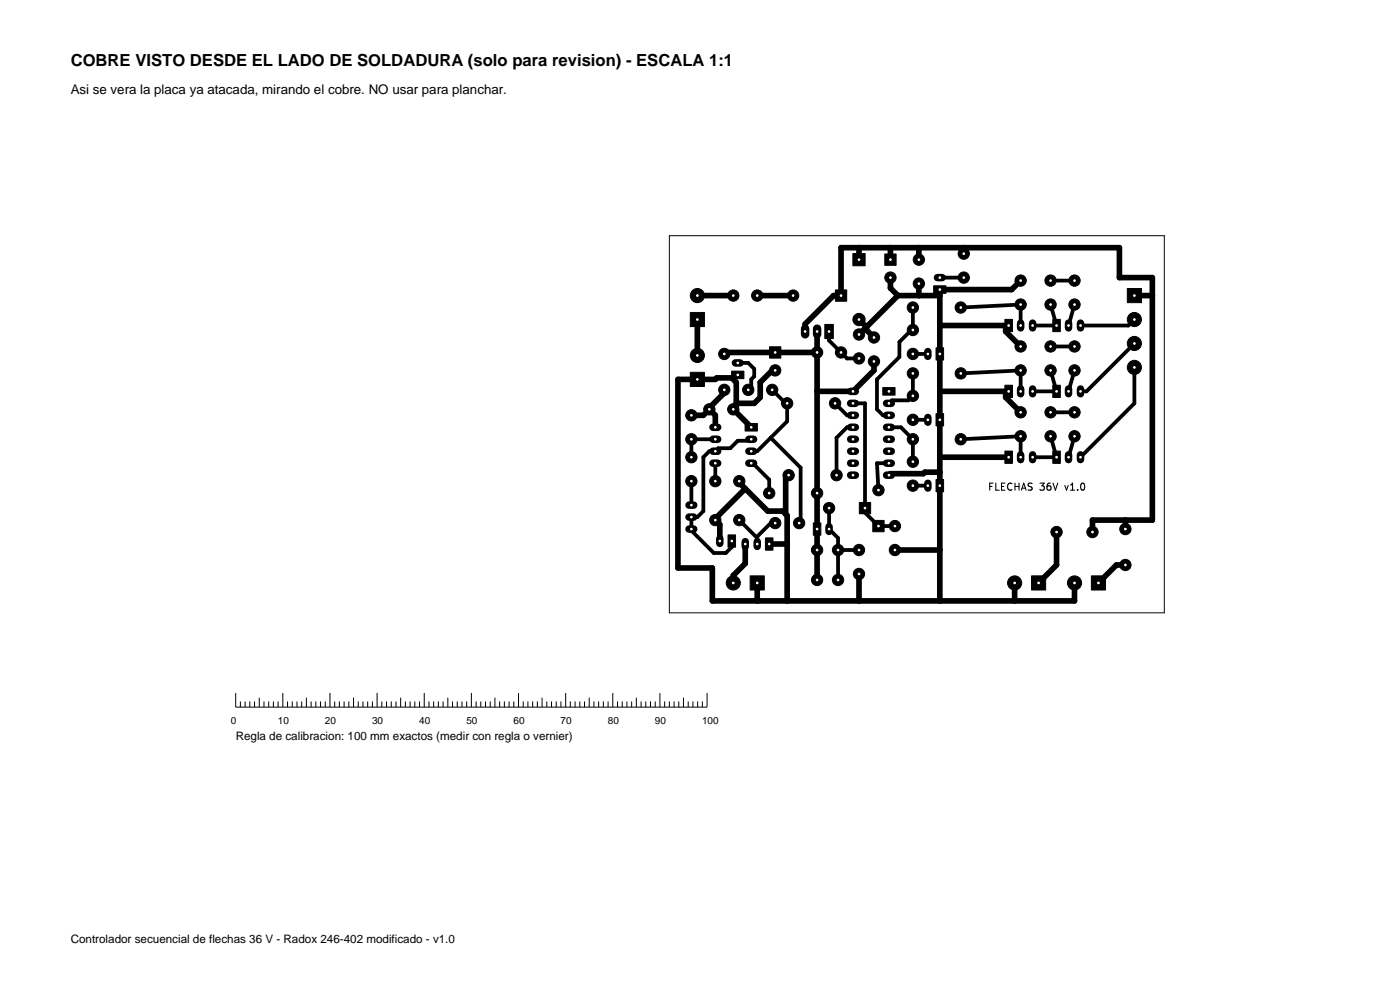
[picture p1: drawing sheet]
<svg xmlns="http://www.w3.org/2000/svg" width="297mm" height="210mm" viewBox="0 0 297 210" stroke-linecap="round" stroke-linejoin="round" font-family="sans-serif">
<defs><g id="words">
<text font-size="3.5" x="15" y="14">COBRE VISTO DESDE EL LADO DE SOLDADURA (solo para revision) - ESCALA 1:1</text>
<text font-size="2.8" x="15" y="20">Asi se vera la placa ya atacada, mirando el cobre. NO usar para planchar.</text>
<g font-size="2.5">
<text x="50" y="157">Regla de calibracion: 100 mm exactos (medir con regla o vernier)</text>
<text x="15" y="200">Controlador secuencial de flechas 36 V - Radox 246-402 modificado - v1.0</text>
</g>
<g font-size="2.1">
<text x="209.4" y="104.4">FLECHAS</text>
<text x="220.6" y="104.4">36V</text>
<text x="226.2" y="104.4">v1.0</text>
<text x="48.9" y="153.5">0</text>
<text x="58.9" y="153.5">10</text>
<text x="68.9" y="153.5">20</text>
<text x="78.9" y="153.5">30</text>
<text x="88.9" y="153.5">40</text>
<text x="98.9" y="153.5">50</text>
<text x="108.9" y="153.5">60</text>
<text x="118.9" y="153.5">70</text>
<text x="128.9" y="153.5">80</text>
<text x="138.9" y="153.5">90</text>
<text x="148.9" y="153.5">100</text>
</g>
</g></defs>
<g fill="#000" stroke="#000" stroke-width=".21">
<path d="M180.9 53.8h2.6v2.6h-2.6zM187.7 53.9h2.4v2.4h-2.4zM146.4 66.3h3v3h-3zM163.3 73.6h2.4v2.4h-2.4zM175 68.8h1.8v3h-1.8zM177.2 61.5h2.4v2.4h-2.4zM198.1 60.6h2.6v1.6h-2.6zM198.6 73.8h1.6v2.6h-1.6zM213.2 67.8h1.6v2.6h-1.6zM223.3 67.8h1.6v2.6h-1.6zM239.2 61.2h3v3h-3zM146.4 79h3v3h-3z"/>
<path d="M155.2 78.7h2.6v1.6h-2.6zM158.1 89.8h2.6v1.6h-2.6zM187.3 82.2h2.6v1.6h-2.6zM198.6 87.8h1.6v2.6h-1.6zM213.2 95.7h1.6v2.6h-1.6zM213.2 81.7h1.6v2.6h-1.6zM223.3 81.7h1.6v2.6h-1.6zM223.3 95.7h1.6v2.6h-1.6zM154.4 113.5h1.6v2.6h-1.6zM162.4 114.1h1.6v2.6h-1.6zM172.5 110.9h1.6v2.6h-1.6zM182.3 106.6h2.4v2.4h-2.4z"/>
<path d="M185.2 110.4h2.4v2.4h-2.4zM198.6 101.7h1.6v2.6h-1.6zM159.1 122.2h3v3h-3zM218.8 122.2h3v3h-3zM231.5 122.2h3v3h-3z"/>
<circle cx="188.9" cy="58.9" r="1.2"/>
<circle cx="194.9" cy="55.1" r="1.2"/>
<circle cx="204.5" cy="58.9" r="1.2"/>
<circle cx="204.5" cy="53.8" r="1.2"/>
<circle cx="216.5" cy="59.5" r="1.2"/>
<circle cx="222.9" cy="59.5" r="1.2"/>
<circle cx="228" cy="59.5" r="1.2"/>
<circle cx="147.9" cy="75.4" r="1.5"/>
<circle cx="147.9" cy="62.7" r="1.5"/>
<circle cx="153.7" cy="75.1" r="1.2"/>
<circle cx="155.6" cy="62.7" r="1.2"/>
<circle cx="160.6" cy="62.7" r="1.2"/>
<circle cx="164.5" cy="78.6" r="1.2"/>
<circle cx="168.3" cy="62.7" r="1.2"/>
<circle cx="173.3" cy="70.3" r=".6"/>
<circle cx="173.3" cy="74.8" r="1.2"/>
<circle cx="178.4" cy="74.8" r="1.2"/>
<circle cx="182.2" cy="76" r="1.2"/>
<circle cx="182.2" cy="71" r="1.2"/>
<circle cx="182.2" cy="67.8" r="1.3"/>
<circle cx="185.4" cy="76.7" r="1.2"/>
<circle cx="185.4" cy="71.6" r="1.2"/>
<circle cx="193.7" cy="65.2" r="1.2"/>
<circle cx="193.7" cy="75.1" r="1.2"/>
<circle cx="193.7" cy="79.2" r="1.2"/>
<circle cx="193.7" cy="70" r="1.2"/>
<circle cx="194.9" cy="60.2" r="1.2"/>
<circle cx="203.8" cy="79.2" r="1.2"/>
<circle cx="203.8" cy="65.2" r="1.2"/>
<circle cx="216.5" cy="78.6" r="1.2"/>
<circle cx="216.5" cy="64.6" r="1.2"/>
<circle cx="216.5" cy="73.5" r="1.2"/>
<circle cx="222.9" cy="73.5" r="1.2"/>
<circle cx="222.9" cy="78.6" r="1.2"/>
<circle cx="222.9" cy="64.6" r="1.2"/>
<circle cx="228" cy="78.6" r="1.2"/>
<circle cx="228" cy="73.5" r="1.2"/>
<circle cx="228" cy="64.6" r="1.2"/>
<circle cx="240.7" cy="77.9" r="1.5"/>
<circle cx="240.7" cy="72.9" r="1.5"/>
<circle cx="240.7" cy="67.8" r="1.5"/>
<circle cx="146.7" cy="88.1" r="1.2"/>
<circle cx="146.7" cy="93.2" r="1.2"/>
<circle cx="146.7" cy="97" r="1.2"/>
<circle cx="150.5" cy="86.8" r="1.2"/>
<circle cx="153.7" cy="82.7" r="1.2"/>
<circle cx="155.6" cy="86.8" r="1.2"/>
<circle cx="158.7" cy="82.7" r="1.2"/>
<circle cx="163.8" cy="82.7" r="1.2"/>
<circle cx="167" cy="85.6" r="1.2"/>
<circle cx="177.2" cy="85.6" r="1.2"/>
<circle cx="193.7" cy="93.2" r="1.2"/>
<circle cx="193.7" cy="97.9" r="1.2"/>
<circle cx="193.7" cy="89.1" r="1.2"/>
<circle cx="193.7" cy="84" r="1.2"/>
<circle cx="203.8" cy="93.2" r="1.2"/>
<circle cx="216.5" cy="92.5" r="1.2"/>
<circle cx="216.5" cy="87.5" r="1.2"/>
<circle cx="222.9" cy="92.5" r="1.2"/>
<circle cx="222.9" cy="87.5" r="1.2"/>
<circle cx="228" cy="87.5" r="1.2"/>
<circle cx="228" cy="92.5" r="1.2"/>
<circle cx="146.7" cy="102.1" r="1.2"/>
<circle cx="151.8" cy="110.3" r="1.2"/>
<circle cx="151.8" cy="102.1" r="1.2"/>
<circle cx="156.8" cy="110.3" r="1.2"/>
<circle cx="156.8" cy="102.1" r="1.2"/>
<circle cx="163.2" cy="104.6" r="1.2"/>
<circle cx="164.5" cy="111" r="1.2"/>
<circle cx="167.3" cy="100.8" r="1.2"/>
<circle cx="169.5" cy="111" r="1.2"/>
<circle cx="173.3" cy="116.7" r="1.2"/>
<circle cx="173.3" cy="104.6" r="1.2"/>
<circle cx="175.9" cy="107.8" r="1.2"/>
<circle cx="177.5" cy="100.8" r="1.2"/>
<circle cx="177.8" cy="116.7" r="1.2"/>
<circle cx="182.2" cy="116.7" r="1.2"/>
<circle cx="186.4" cy="104" r="1.2"/>
<circle cx="189.9" cy="111.6" r="1.2"/>
<circle cx="189.9" cy="116.7" r="1.2"/>
<circle cx="193.7" cy="103" r="1.2"/>
<circle cx="224.1" cy="112.9" r="1.2"/>
<circle cx="231.8" cy="112.9" r="1.2"/>
<circle cx="238.7" cy="119.8" r="1.2"/>
<circle cx="238.7" cy="112.2" r="1.2"/>
<circle cx="155.6" cy="123.7" r="1.5"/>
<circle cx="173.3" cy="123" r="1.2"/>
<circle cx="177.8" cy="123" r="1.2"/>
<circle cx="182.2" cy="121.8" r="1.2"/>
<circle cx="215.3" cy="123.7" r="1.5"/>
<circle cx="228" cy="123.7" r="1.5"/>
</g>
<g fill="none" stroke="#000" stroke-width="1.6">
<path d="M198.9 58.9h1M156 77h1M196.8 74.6v1M216.5 68.6v1M219.1 68.6v1M226.7 68.6v1M229.2 68.6v1M151.3 93.2h1M151.3 95.7h1M151.3 98.3h1M151.3 90.6h1M158.9 93.2h1"/>
<path d="M158.9 95.7h1M158.9 98.3h1M180.5 93.2h1M180.5 95.7h1M180.5 98.3h1M180.5 90.6h1M180.5 85.6h1M180.5 88.1h1M180.5 83h1M188.1 93.2h1M188.1 95.7h1M188.1 98.3h1"/>
<path d="M188.1 90.6h1M188.1 85.6h1M188.1 88.1h1M196.8 88.6v1M216.5 82.5v1M216.5 96.5v1M219.1 82.5v1M219.1 96.5v1M226.7 82.5v1M226.7 96.5v1M229.2 82.5v1M229.2 96.5v1"/>
<path d="M146.2 107.2h1M146.2 109.7h1M146.2 112.2h1M152.7 114.3v1M158.1 114.9v1M160.6 114.9v1M175.9 111.7v1M180.5 100.8h1M188.1 100.8h1M196.8 102.5v1"/>
</g>
<path d="M170.8 69.7v1.2M173.3 69.7v1.2" fill="none" stroke="#000" stroke-width="1.8"/>
<g fill="none" stroke="#000" stroke-width="1.2">
<path d="M182.2 52.5v2.6M188.9 52.5v2.6M188.9 58.9v2.2l1.6 1.6M194.9 52.5v2.6M204.5 52.5v1.3M216.5 59.5l-1.9 1.9h-15.2v66.1M147.9 62.7h7.7M147.9 67.8v7.6M156.5 79.5l-.6 .7h-3.8l-.3 .3h-8v40h7.3v7h76.9v-3.8M160.6 62.7h7.7M164.5 78.6h-.7l-2.5 2.5v3.2l-1.3 1.3h-3.8M170.8 70.3v-1.6l6-6h1.6v-10.2h59.1v6.4h7v51.4h-12.7v2.6"/>
<path d="M173.3 74.8h-19.3l-.3 .3M173.3 70.3v52.7M182.2 67.8l1.6 1.6v.6l1.6 1.6M185.4 76.7v1.9l-4.4 4.4h-7.7M190.5 62.7h8.9M190.5 62.7l-8.3 8.3M194.9 60.2v2.5M199.4 69.1h14.6M213.3 69.1v1.2l3.2 3.2M240.7 62.7h3.8M150.5 86.8l-1.3 1.3h-2.5M150.5 86.8l1.3 1.3v2.5"/>
<path d="M153.7 82.7l-.4 .3v.7l-2.8 2.8v.3M155.2 80.2l1 .9v5.1l-.6 .6 3.8 3.8M199.4 83h14.6M199.4 97h14.6M213.3 83v1.3l3.2 3.2M156.8 102.1v.3l6.1 6h3.1l1 1v18.1M158.1 103.7l-6.3 6.3v.3l.9 1v3.5M158.1 115.4v4.1l-2.5 2.6v1.6M163.2 115.4h3.8M167.3 100.8l-.6 .6v7.7M189.9 116.7h9.5M199.4 100.2h-3.2l-.3 .3h-7l-.3 .3"/>
<path d="M224.1 112.9v7l-3.8 3.8M238.7 110.3v1.9M238.7 119.9h-1.9l-3.8 3.8M160.6 123.7v3.8M182.2 121.8v5.7M215.3 123.7v3.8"/>
</g>
<g fill="none" stroke="#000" stroke-width=".8">
<path d="M199.4 58.9h5.1M222.9 59.5h5.1M156.5 77h2.2l1.3 1.3v1.5l-.6 .7v1.6l-.7 .6M175.9 70.3v1.9l3.8 3.8h2.5M193.7 69.7l-2.9 2.8v3.2l-4.8 4.8v6.3l1.3 1.3h1.3M193.7 75.1h3.1M193.7 65.2v4.8M193.7 79.2v4.8l-1 .9h-3.5l-.6 .7M203.8 65.2l12.7-.6v4.5M203.8 79.2l12.7-.6v4.4M222.9 64.6l1.2 4.5h-5M222.9 78.6l1.2 4.4h-5"/>
<path d="M222.9 73.5h5.1M228 64.6l-1.3 4.5M228 78.6l-1.3 4.4M240.7 67.8l-1.3 1.3h-10.2M240.7 72.9l-10.2 10.1h-1.3M240.7 77.9v7.7l-11.5 11.4M151.8 98.3v3.8M151.8 93.2h-5.1v3.8M159.4 93.2l-.3 .3h-2.6l-1.6 1.6h-2.5l-.6 .6h-1.3l-1.3 1.3v11.4l-1.3 1.3h-1.2v2.8l4.7 4.8h2.6l1.2-1.3v-1.2M159.4 98.3h.3l3.5 3.5v2.8M163.5 92.9l6.3 6.3v11.4l-.3 .4M163.8 82.7l3.2 3.2"/>
<path d="M167 85.6v3.8l-6.4 6.3h-1.2M177.2 85.6l2.5 2.5h1.3M181 90.6h-1.3l-2.2 2.3v7.9M181 85.6h2.5v23.1l2.9 2.9h3.5M188.6 90.6h2.5l2.6 2.6v4.7M188.6 98.3h-2.6l.4 5.7M193.7 89.1h3.1M203.8 93.2l12.7-.7v4.5M222.9 92.5l1.2 4.5h-5M222.9 87.5h5.1M228 92.5l-1.3 4.5M146.7 102.1v5.1"/>
<path d="M156.8 110.3l3.8 3.8M164.5 111h-1l-2.9 2.8v1.6M175.9 107.8v4.4l1.9 1.9v8.9M177.8 116.7h4.4M193.7 103h3.1"/>
</g>
<g fill="none" stroke="#000" stroke-width=".21">
<path d="M142 50h105v80h-105zM50 147v3h100v-3M51 148.8v1.2M52 148.8v1.2M53 148.8v1.2M54 148.8v1.2M55 148v2M56 148.8v1.2M57 148.8v1.2M58 148.8v1.2M59 148.8v1.2M60 147v3"/>
<path d="M61 148.8v1.2M62 148.8v1.2M63 148.8v1.2M64 148.8v1.2M65 148v2M66 148.8v1.2M67 148.8v1.2M68 148.8v1.2M69 148.8v1.2M70 147v3M71 148.8v1.2M72 148.8v1.2"/>
<path d="M73 148.8v1.2M74 148.8v1.2M75 148v2M76 148.8v1.2M77 148.8v1.2M78 148.8v1.2M79 148.8v1.2M80 147v3M81 148.8v1.2M82 148.8v1.2M83 148.8v1.2M84 148.8v1.2"/>
<path d="M85 148v2M86 148.8v1.2M87 148.8v1.2M88 148.8v1.2M89 148.8v1.2M90 147v3M91 148.8v1.2M92 148.8v1.2M93 148.8v1.2M94 148.8v1.2M95 148v2M96 148.8v1.2"/>
<path d="M97 148.8v1.2M98 148.8v1.2M99 148.8v1.2M100 147v3M101 148.8v1.2M102 148.8v1.2M103 148.8v1.2M104 148.8v1.2M105 148v2M106 148.8v1.2M107 148.8v1.2M108 148.8v1.2"/>
<path d="M109 148.8v1.2M110 147v3M111 148.8v1.2M112 148.8v1.2M113 148.8v1.2M114 148.8v1.2M115 148v2M116 148.8v1.2M117 148.8v1.2M118 148.8v1.2M119 148.8v1.2M120 147v3"/>
<path d="M121 148.8v1.2M122 148.8v1.2M123 148.8v1.2M124 148.8v1.2M125 148v2M126 148.8v1.2M127 148.8v1.2M128 148.8v1.2M129 148.8v1.2M130 147v3M131 148.8v1.2M132 148.8v1.2"/>
<path d="M133 148.8v1.2M134 148.8v1.2M135 148v2M136 148.8v1.2M137 148.8v1.2M138 148.8v1.2M139 148.8v1.2M140 147v3M141 148.8v1.2M142 148.8v1.2M143 148.8v1.2M144 148.8v1.2"/>
<path d="M145 148v2M146 148.8v1.2M147 148.8v1.2M148 148.8v1.2M149 148.8v1.2"/>
</g>
<g fill="#fff" stroke="#fff" stroke-width=".21">
<circle cx="163.2" cy="115.4" r=".18"/>
<circle cx="160.6" cy="115.4" r=".18"/>
<circle cx="158.1" cy="115.4" r=".18"/>
<circle cx="155.2" cy="114.8" r=".18"/>
<circle cx="152.7" cy="114.8" r=".18"/>
<circle cx="193.7" cy="65.2" r=".18"/>
<circle cx="203.8" cy="65.2" r=".18"/>
<circle cx="228" cy="78.6" r=".18"/>
<circle cx="228" cy="73.5" r=".18"/>
<circle cx="169.5" cy="111" r=".18"/>
<circle cx="164.5" cy="111" r=".18"/>
<circle cx="186.4" cy="111.6" r=".18"/>
<circle cx="186.4" cy="104" r=".18"/>
<circle cx="178.4" cy="62.7" r=".18"/>
<circle cx="168.3" cy="62.7" r=".18"/>
<circle cx="224.1" cy="83" r=".18"/>
<circle cx="226.7" cy="83" r=".18"/>
<circle cx="229.2" cy="83" r=".18"/>
<circle cx="220.3" cy="123.7" r=".18"/>
<circle cx="215.3" cy="123.7" r=".18"/>
<circle cx="199.4" cy="75.1" r=".18"/>
<circle cx="196.8" cy="75.1" r=".18"/>
<circle cx="167" cy="85.6" r=".18"/>
<circle cx="177.2" cy="85.6" r=".18"/>
<circle cx="173.3" cy="112.2" r=".18"/>
<circle cx="175.9" cy="112.2" r=".18"/>
<circle cx="228" cy="92.5" r=".18"/>
<circle cx="228" cy="87.5" r=".18"/>
<circle cx="243" cy="126" r=".17"/>
<circle cx="231.8" cy="112.9" r=".18"/>
<circle cx="224.1" cy="112.9" r=".18"/>
<circle cx="182.2" cy="76" r=".18"/>
<circle cx="182.2" cy="71" r=".18"/>
<circle cx="155.6" cy="62.7" r=".18"/>
<circle cx="160.6" cy="62.7" r=".18"/>
<circle cx="189.9" cy="111.6" r=".18"/>
<circle cx="189.9" cy="116.7" r=".18"/>
<circle cx="164.5" cy="74.8" r=".18"/>
<circle cx="164.5" cy="78.6" r=".18"/>
<circle cx="173.3" cy="74.8" r=".18"/>
<circle cx="178.4" cy="74.8" r=".18"/>
<circle cx="146" cy="126" r=".17"/>
<circle cx="183.5" cy="107.8" r=".18"/>
<circle cx="175.9" cy="107.8" r=".18"/>
<circle cx="146" cy="54" r=".18"/>
<circle cx="147.9" cy="80.5" r=".18"/>
<circle cx="147.9" cy="75.4" r=".18"/>
<circle cx="159.4" cy="90.6" r=".18"/>
<circle cx="159.4" cy="93.2" r=".18"/>
<circle cx="159.4" cy="95.7" r=".18"/>
<circle cx="159.4" cy="98.3" r=".18"/>
<circle cx="151.8" cy="98.3" r=".18"/>
<circle cx="151.8" cy="95.7" r=".18"/>
<circle cx="151.8" cy="93.2" r=".18"/>
<circle cx="151.8" cy="90.6" r=".18"/>
<circle cx="193.7" cy="84" r=".18"/>
<circle cx="193.7" cy="89.1" r=".18"/>
<circle cx="222.9" cy="73.5" r=".18"/>
<circle cx="222.9" cy="78.6" r=".18"/>
<circle cx="156.8" cy="110.3" r=".18"/>
<circle cx="151.8" cy="110.3" r=".18"/>
<circle cx="163.8" cy="82.7" r=".18"/>
<circle cx="158.7" cy="82.7" r=".18"/>
<circle cx="216.5" cy="64.6" r=".18"/>
<circle cx="216.5" cy="59.5" r=".18"/>
<circle cx="204.5" cy="53.8" r=".18"/>
<circle cx="204.5" cy="58.9" r=".18"/>
<circle cx="194.9" cy="55.1" r=".18"/>
<circle cx="194.9" cy="60.2" r=".18"/>
<circle cx="188.9" cy="55.1" r=".18"/>
<circle cx="188.9" cy="58.9" r=".18"/>
<circle cx="199.4" cy="61.4" r=".18"/>
<circle cx="199.4" cy="58.9" r=".18"/>
<circle cx="188.6" cy="83" r=".18"/>
<circle cx="188.6" cy="85.6" r=".18"/>
<circle cx="188.6" cy="88.1" r=".18"/>
<circle cx="188.6" cy="90.6" r=".18"/>
<circle cx="188.6" cy="93.2" r=".18"/>
<circle cx="188.6" cy="95.7" r=".18"/>
<circle cx="188.6" cy="98.3" r=".18"/>
<circle cx="188.6" cy="100.8" r=".18"/>
<circle cx="181" cy="100.8" r=".18"/>
<circle cx="181" cy="98.3" r=".18"/>
<circle cx="181" cy="95.7" r=".18"/>
<circle cx="181" cy="93.2" r=".18"/>
<circle cx="181" cy="90.6" r=".18"/>
<circle cx="181" cy="88.1" r=".18"/>
<circle cx="181" cy="85.6" r=".18"/>
<circle cx="181" cy="83" r=".18"/>
<circle cx="240.7" cy="62.7" r=".18"/>
<circle cx="240.7" cy="67.8" r=".18"/>
<circle cx="240.7" cy="72.9" r=".18"/>
<circle cx="240.7" cy="77.9" r=".18"/>
<circle cx="216.5" cy="92.5" r=".18"/>
<circle cx="216.5" cy="87.5" r=".18"/>
<circle cx="222.9" cy="87.5" r=".18"/>
<circle cx="222.9" cy="92.5" r=".18"/>
<circle cx="146.7" cy="88.1" r=".18"/>
<circle cx="146.7" cy="93.2" r=".18"/>
<circle cx="147.9" cy="67.8" r=".18"/>
<circle cx="147.9" cy="62.7" r=".18"/>
<circle cx="173.3" cy="104.6" r=".18"/>
<circle cx="163.2" cy="104.6" r=".18"/>
<circle cx="160.6" cy="123.7" r=".18"/>
<circle cx="155.6" cy="123.7" r=".18"/>
<circle cx="222.9" cy="59.5" r=".18"/>
<circle cx="222.9" cy="64.6" r=".18"/>
<circle cx="182.2" cy="55.1" r=".18"/>
<circle cx="182.2" cy="67.8" r=".18"/>
<circle cx="182.2" cy="116.7" r=".18"/>
<circle cx="182.2" cy="121.8" r=".18"/>
<circle cx="185.4" cy="76.7" r=".18"/>
<circle cx="185.4" cy="71.6" r=".18"/>
<circle cx="224.1" cy="69" r=".18"/>
<circle cx="226.7" cy="69" r=".18"/>
<circle cx="229.2" cy="69" r=".18"/>
<circle cx="156.5" cy="79.5" r=".18"/>
<circle cx="156.5" cy="77" r=".18"/>
<circle cx="238.7" cy="112.2" r=".18"/>
<circle cx="238.7" cy="119.8" r=".18"/>
<circle cx="233" cy="123.7" r=".18"/>
<circle cx="228" cy="123.7" r=".18"/>
<circle cx="177.5" cy="100.8" r=".18"/>
<circle cx="167.3" cy="100.8" r=".18"/>
<circle cx="153.7" cy="82.7" r=".18"/>
<circle cx="153.7" cy="75.1" r=".18"/>
<circle cx="151.8" cy="102.1" r=".18"/>
<circle cx="156.8" cy="102.1" r=".18"/>
<circle cx="193.7" cy="70" r=".18"/>
<circle cx="193.7" cy="75.1" r=".18"/>
<circle cx="224.1" cy="97" r=".18"/>
<circle cx="226.7" cy="97" r=".18"/>
<circle cx="229.2" cy="97" r=".18"/>
<circle cx="150.5" cy="86.8" r=".18"/>
<circle cx="155.6" cy="86.8" r=".18"/>
<circle cx="228" cy="64.6" r=".18"/>
<circle cx="228" cy="59.5" r=".18"/>
<circle cx="146.7" cy="97" r=".18"/>
<circle cx="146.7" cy="102.1" r=".18"/>
<circle cx="199.4" cy="89.1" r=".18"/>
<circle cx="196.8" cy="89.1" r=".18"/>
<circle cx="214" cy="97" r=".18"/>
<circle cx="216.5" cy="97" r=".18"/>
<circle cx="219.1" cy="97" r=".18"/>
<circle cx="175.9" cy="70.3" r=".18"/>
<circle cx="173.3" cy="70.3" r=".18"/>
<circle cx="170.8" cy="70.3" r=".18"/>
<circle cx="193.7" cy="79.2" r=".18"/>
<circle cx="203.8" cy="79.2" r=".18"/>
<circle cx="214" cy="69" r=".18"/>
<circle cx="216.5" cy="69" r=".18"/>
<circle cx="219.1" cy="69" r=".18"/>
<circle cx="216.5" cy="78.6" r=".18"/>
<circle cx="216.5" cy="73.5" r=".18"/>
<circle cx="193.7" cy="93.2" r=".18"/>
<circle cx="203.8" cy="93.2" r=".18"/>
<circle cx="243" cy="54" r=".18"/>
<circle cx="193.7" cy="97.9" r=".18"/>
<circle cx="193.7" cy="103" r=".18"/>
<circle cx="214" cy="83" r=".18"/>
<circle cx="216.5" cy="83" r=".18"/>
<circle cx="219.1" cy="83" r=".18"/>
<circle cx="173.3" cy="116.7" r=".18"/>
<circle cx="173.3" cy="123" r=".18"/>
<circle cx="177.8" cy="116.7" r=".18"/>
<circle cx="177.8" cy="123" r=".18"/>
<circle cx="146.7" cy="107.1" r=".18"/>
<circle cx="146.7" cy="109.7" r=".18"/>
<circle cx="146.7" cy="112.2" r=".18"/>
<circle cx="199.4" cy="103" r=".18"/>
<circle cx="196.8" cy="103" r=".18"/>
</g>
<use href="#words"/>
</svg>
